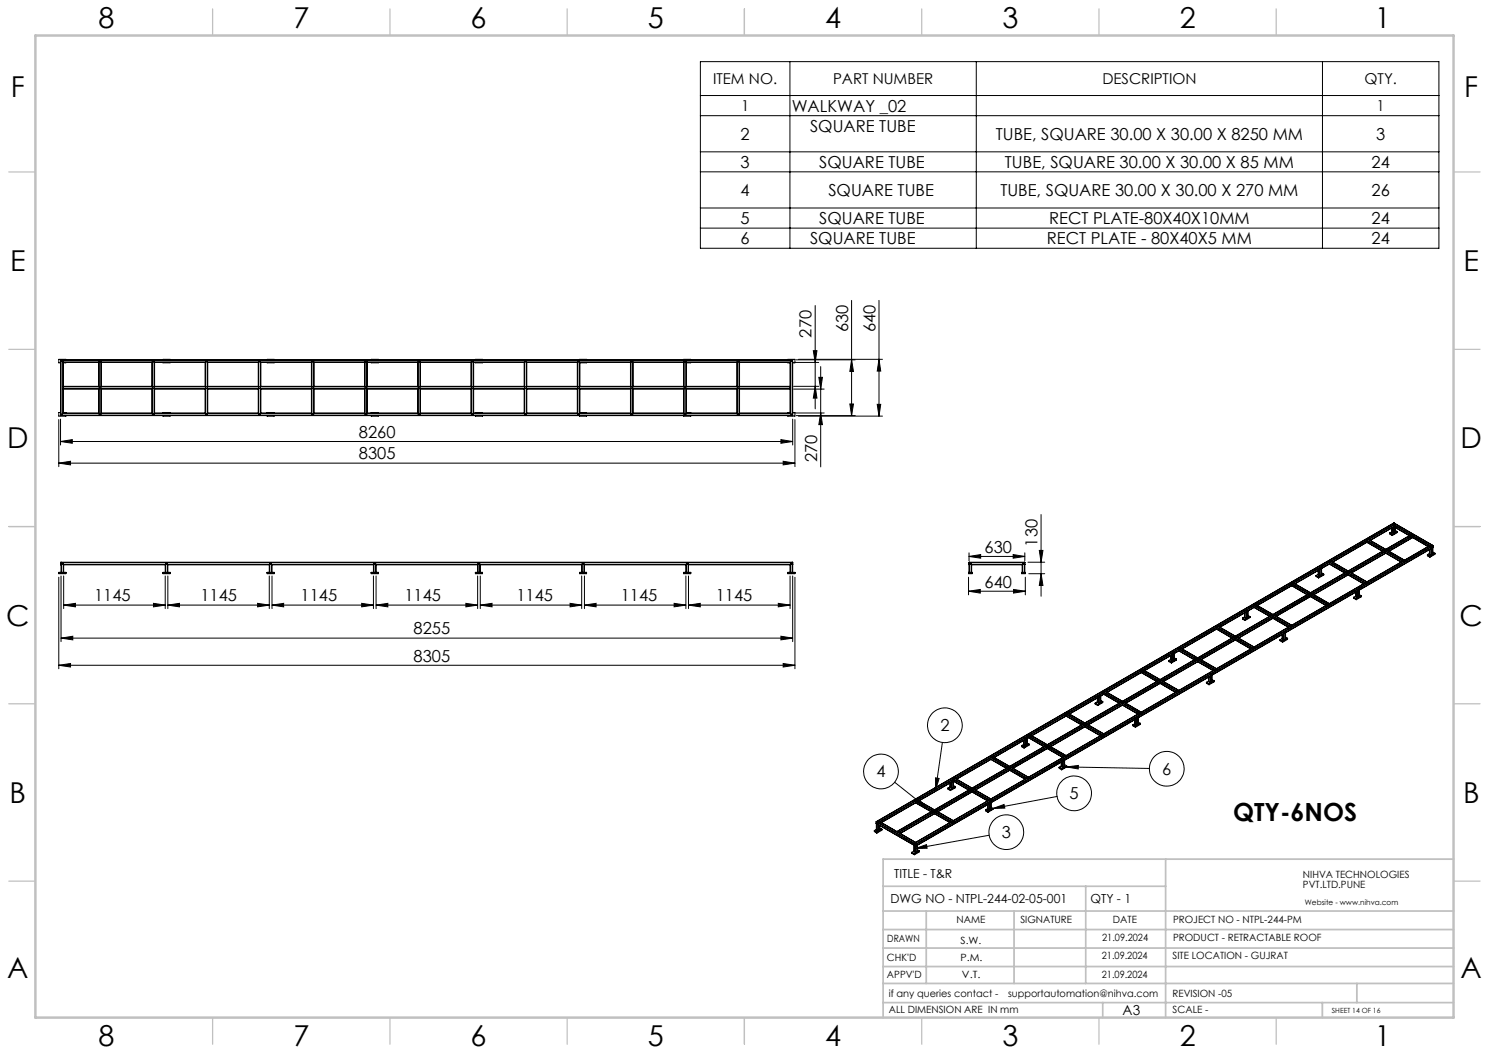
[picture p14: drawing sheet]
<svg xmlns="http://www.w3.org/2000/svg" width="420mm" height="297mm" viewBox="0 0 420 297" stroke-linecap="round" stroke-linejoin="round" font-family="sans-serif">
<defs><g id="words">
<g font-size="8.1">
<text x="27.8" y="8">8</text>
<text x="82.8" y="8">7</text>
<text x="132.8" y="8">6</text>
<text x="182.8" y="8">5</text>
<text x="232.8" y="8">4</text>
<text x="282.8" y="8">3</text>
<text x="332.8" y="8">2</text>
<text x="387.8" y="8">1</text>
<text x="3" y="27.2">F</text>
<text x="413" y="27.2">F</text>
<text x="2.8" y="76.5">E</text>
<text x="412.8" y="76.5">E</text>
<text x="2" y="126.5">D</text>
<text x="412" y="126.5">D</text>
<text x="1.7" y="176.5">C</text>
<text x="411.7" y="176.5">C</text>
<text x="2.7" y="226.5">B</text>
<text x="412.7" y="226.5">B</text>
<text x="2" y="275.7">A</text>
<text x="412" y="275.7">A</text>
<text x="27.8" y="295">8</text>
<text x="82.8" y="295">7</text>
<text x="132.8" y="295">6</text>
<text x="182.8" y="295">5</text>
<text x="232.8" y="295">4</text>
<text x="282.8" y="295">3</text>
<text x="332.8" y="295">2</text>
<text x="387.8" y="295">1</text>
</g>
<text font-size="7.1" x="347.8" y="231.7">QTY-6NOS</text>
<g font-size="4.7">
<text x="223.3" y="31.5">WALKWAY _02</text>
<text x="208.9" y="39.4">2</text>
<text x="228.5" y="37.1">SQUARE TUBE</text>
<text x="280.9" y="39.4">TUBE, SQUARE 30.00 X 30.00 X 8250 MM</text>
<text x="388.2" y="39.4">3</text>
<text x="208.9" y="47.3">3</text>
<text x="231.1" y="47.3">SQUARE TUBE</text>
<text x="283.5" y="47.3">TUBE, SQUARE 30.00 X 30.00 X 85 MM</text>
<text x="386.9" y="47.3">24</text>
<text x="208.9" y="55.2">4</text>
<text x="233.7" y="55.2">SQUARE TUBE</text>
<text x="282.2" y="55.2">TUBE, SQUARE 30.00 X 30.00 X 270 MM</text>
<text x="386.9" y="55.2">26</text>
<text x="208.9" y="63.2">5</text>
<text x="231.1" y="63.2">SQUARE TUBE</text>
<text x="295.9" y="63.2">RECT PLATE-80X40X10MM</text>
<text x="386.9" y="63.2">24</text>
<text x="208.9" y="68.8">6</text>
<text x="228.5" y="68.8">SQUARE TUBE</text>
<text x="295.3" y="68.8">RECT PLATE - 80X40X5 MM</text>
<text x="386.9" y="68.8">24</text>
<text x="228.9" y="95.2" transform="rotate(-90 228.9 95.2)">270</text>
<text x="239.2" y="93.8" transform="rotate(-90 239.2 93.8)">630</text>
<text x="246.9" y="93.8" transform="rotate(-90 246.9 93.8)">640</text>
<text x="101.2" y="123.5">8260</text>
<text x="101.2" y="129.6">8305</text>
<text x="230.5" y="130.4" transform="rotate(-90 230.5 130.4)">270</text>
<text x="277.7" y="155.9">630</text>
<text x="292.7" y="154.2" transform="rotate(-90 292.7 154.2)">130</text>
<text x="277.7" y="165.7">640</text>
<text x="26.6" y="169.6">1145</text>
<text x="56.5" y="169.6">1145</text>
<text x="84.8" y="169.6">1145</text>
<text x="114.1" y="169.6">1145</text>
<text x="145.7" y="169.6">1145</text>
<text x="175.1" y="169.6">1145</text>
<text x="201.9" y="169.6">1145</text>
<text x="116.7" y="178.9">8255</text>
<text x="116.7" y="186.6">8305</text>
<text x="265.2" y="206.2">2</text>
<text x="247.2" y="219.3">4</text>
<text x="327.8" y="218.5">6</text>
<text x="301.7" y="225.4">5</text>
<text x="282.6" y="236.4">3</text>
</g>
<g font-size="4.2">
<text x="201.2" y="23.7">ITEM NO.</text>
<text x="235" y="23.7">PART NUMBER</text>
<text x="310.9" y="23.7">DESCRIPTION</text>
<text x="384.9" y="23.7">QTY.</text>
<text x="209" y="31.3">1</text>
<text x="388.3" y="31.3">1</text>
</g>
<text font-size="3.9" x="316.7" y="286.4">A3</text>
<g font-size="3.5">
<text x="252.2" y="247.7">TITLE - T&amp;R</text>
<text x="251.2" y="254.8">DWG NO - NTPL-244-02-05-001</text>
<text x="307.6" y="254.8">QTY - 1</text>
</g>
<g font-size="2.8">
<text x="367.5" y="247.7">NIHVA TECHNOLOGIES</text>
<text x="367.5" y="250.5">PVT.LTD.PUNE</text>
<text x="269.8" y="260.4">NAME</text>
<text x="287.8" y="260.4">SIGNATURE</text>
<text x="313.9" y="260.5">DATE</text>
<text x="330.9" y="260.5">PROJECT NO - NTPL-244-PM</text>
<text x="250.3" y="265.7">DRAWN</text>
<text x="270.9" y="266.1">S.W.</text>
<text x="310.9" y="265.5">21.09.2024</text>
<text x="330.9" y="265.5">PRODUCT - RETRACTABLE ROOF</text>
<text x="250.2" y="271.1">CHK'D</text>
<text x="250.2" y="275.8">APPV'D</text>
<text x="270.9" y="271.1">P.M.</text>
<text x="271.3" y="275.8">V.T.</text>
<text x="310.8" y="270.6">21.09.2024</text>
<text x="310.8" y="275.8">21.09.2024</text>
<text x="330.7" y="270.6">SITE LOCATION - GUJRAT</text>
<text x="250.7" y="281.1">if any queries contact -</text>
<text x="284.3" y="281.1">supportautomation@nihva.com</text>
<text x="330.7" y="281.1">REVISION -05</text>
<text x="250.7" y="285.6">ALL DIMENSION ARE IN mm</text>
<text x="330.7" y="285.6">SCALE -</text>
</g>
<text font-size="2.1" x="368.1" y="255.1">Website - www.nihva.com</text>
<text font-size="2" x="375.7" y="285.6">SHEET 14 OF 16</text>
</g></defs>
<g fill="none" stroke="#000" stroke-width=".28">
<path d="M197.6 17.4h208.3v52.6h-208.3zM222.8 17.4v52.6M275.4 17.4v52.6M373 17.4v52.6M197.6 26.9h208.3M197.6 32.6h208.3M197.6 42.8h208.3M197.6 48.5h208.3M197.6 58.7h208.3M197.6 64.3h208.3M229.4 98.9h1l-.5 3.3zM229.9 86.2v29.1"/>
<path d="M240.2 84.7v32.5M247.9 84.7v32.7M16.6 118.4v13.2M17.1 101.5l.1 .1M17.1 116.3h-.5v1.1l2-.2M17.1 101.5v15.7M17.1 101.5h206.5M17.1 117.2h206.5M17.1 118.2v7.3M17.2 117.1l-.1 .1M17.2 101.6v15.5M17.2 101.6h206.2"/>
<path d="M17.2 101.6l.5 .5M17.2 117.1h206.2M17.7 102.1l.2 .1M17.7 102.1h205.3M17.7 102.1v14.5M17.7 116.6l-.5 .5M17.7 116.6h205.3M17.9 116.5l-.2 .1M17.9 109v.1M17.9 109.6v.1M17.9 102.2h9.9v6.8h-9.9M17.9 109.7h9.9v6.8h-9.9"/>
<path d="M17.9 102.2v6.8M17.9 109.1v.5M17.9 109.7v6.8M17.9 116.3l.7 .2M17.9 109.1h204.9M17.9 109.6h204.9M18.6 101.5l-2-.2v1h.5M18.6 102.2l-.7 .1M28 101.8h.5v15.1h-.5zM28.6 102.2h14.2v6.8h-14.2zM28.6 109.7h14.2v6.8h-14.2zM43 101.8h.5v15.1h-.5z"/>
<path d="M43.6 102.2h14.3v6.8h-14.3zM43.6 109.7h14.3v6.8h-14.3zM46 101.5v-.2l2 .2M46 117.2v.2l2-.2M46 102.2h2M46 116.5v-.2l2 .2M58 101.8h.5v15.1h-.5zM58.6 102.2h14.2v6.8h-14.2zM58.6 109.7h14.2v6.8h-14.2zM73 101.8h.4v15.1h-.4zM73.6 102.2h14.2v6.8h-14.2zM73.6 109.7h14.2v6.8h-14.2z"/>
<path d="M75.4 101.5v-.2l1.9 .2M75.4 117.2v.2l1.9-.2M75.4 102.2h1.9M75.4 116.5v-.2l1.9 .2M88 101.8h.5v15.1h-.5zM88.6 102.2h14.2v6.8h-14.2zM88.6 109.7h14.2v6.8h-14.2zM103 101.8h.5v15.1h-.5zM103.6 102.2h14.2v6.8h-14.2zM103.6 109.7h14.2v6.8h-14.2zM104.7 101.5v-.2l2 .2M104.7 117.2v.2l2-.2"/>
<path d="M104.7 102.2h2M104.7 116.5v-.2l2 .2M118 101.8h.5v15.1h-.5zM118.6 102.2h14.3v6.8h-14.3zM118.6 109.7h14.3v6.8h-14.3zM133 101.8h.5v15.1h-.5zM133.6 102.2h14.2v6.8h-14.2zM133.6 109.7h14.2v6.8h-14.2zM134.1 101.5v-.2l2 .2M134.1 117.2v.2l2-.2M134.1 102.2h2M134.1 116.5v-.2l2 .2"/>
<path d="M148 101.8h.4v15.1h-.4zM148.6 102.2h14.2v6.8h-14.2zM148.6 109.7h14.2v6.8h-14.2zM163 101.8h.4v15.1h-.4zM163.5 101.5v-.2l2 .2M163.5 117.2v.2l2-.2M163.6 102.2h14.2v6.8h-14.2zM163.6 109.7h14.2v6.8h-14.2zM163.6 116.3l1.9 .2M165.5 102.2l-1.9 .1M178 101.8h.5v15.1h-.5zM178.6 102.2h14.2v6.8h-14.2z"/>
<path d="M178.6 109.7h14.2v6.8h-14.2zM192.8 101.5v-.2l2 .2M192.8 117.2v.2l2-.2M193 101.8h.5v15.1h-.5zM193.6 102.2h14.3v6.8h-14.3zM193.6 109.7h14.3v6.8h-14.3zM193.6 116.3l1.2 .2M194.8 102.2l-1.2 .1M208 101.8h.5v15.1h-.5zM222.2 101.5l2-.2v1h-.6M222.2 102.2l.6 .1M222.8 116.5l.2 .1"/>
<path d="M222.8 109v.1M222.8 109.6v.1M222.8 102.2v6.8M222.8 109.1v.5M222.8 109.7v6.8M222.8 102.2h-14.2v6.8h14.2M222.8 109.7h-14.2v6.8h14.2M222.8 116.3l-.6 .2M223 102.1l-.2 .1M223 102.1v14.5M223 116.6l.4 .5M223.4 117.1l.2 .1"/>
<path d="M223.4 101.6v15.5M223.4 101.6l-.4 .5M223.6 101.5l-.2 .1M223.6 101.5v15.7M223.6 116.3h.6v1.1l-2-.2M223.6 118.2v7.3M223.8 102.2h7.1M223.8 109h7.1M223.8 109.7h8.7M223.8 116.5h8.7M224.2 118.4v13.2M224.6 101.5h16.6"/>
<path d="M224.6 117.2h16.6M225.2 101.3h23.7M225.2 117.4h23.7M229.9 109l.5 3.3h-1zM231 106.4h1l-.5 3.3zM231.5 116.5l.5 3.3h-1zM231.5 103.4v28.3M239.7 113.9h1l-.5 3.3zM240.2 101.5l.5 3.3h-1zM247.4 114h1l-.5 3.4zM247.9 101.3l.5 3.4h-1zM16.6 130.6l3.3-.5v1z"/>
<path d="M16.6 130.6h207.6M17.1 124.5l3.3-.5v1zM17.1 124.5h206.5M220.3 124l3.3 .5-3.3 .5zM220.9 130.1l3.3 .5-3.3 .5zM17.1 159.2l.1 .1M17.1 158.7v.5M17.1 158.7h206.5M17.1 159.2h206.5M17.2 158.6l-.1 .1M17.2 159.3v2.1M17.2 158.6h206.2"/>
<path d="M223.4 158.6l.2 .1M223.6 159.2h.1M223.6 158.7v2.7M273.3 156.9l3.3-.5v1zM273.3 155.9v2.3M273.3 158.7v2.7M273.3 156.9h15.8M273.3 158.7h15.8M273.4 159.3h15.6M273.4 158.6l-.1 .1M273.4 158.6h15.6M285.8 156.4l3.3 .5-3.3 .5z"/>
<path d="M289 158.6l.1 .1M289.1 155.9v2.3M289.1 158.7v2.7M289.9 158.6h4.8M293.2 155.3h1l-.5 3.3zM293.7 145.1v23.1M374.8 158.3l.3-.2 10.6 6.1-.3 .3zM375 159.1l4.3 2.5M375 159.1l-9.7 5.6 7-4.1M375 159.1l-2.2 1.2M385.4 152.2l.3-.2 10.6 6.1-.3 .2zM389.9 155.5l-4.3-2.5-9.7 5.5"/>
<path d="M390.3 155.3l-4.7-2.8-10.1 5.8M390.4 155.2l-10.1 5.8-4.9-2.7M390.9 156l4.3 2.5-4.3-2.5-9.7 5.6M392 150.3v.3l.7 .5M392 150.3l.7 .4M392.6 150.1v.1M392.6 150l-.6 .3M392.6 148.9v1.3M392.6 150.2l.4 .2M392.7 150.7v.4M393 150.4h.2M393 148.7v1.7"/>
<path d="M393.1 148.6l-6.6 3.8M393.2 147.9v.2M393.2 148.6h.1M393.2 147.5h.1M393.2 147.5l11 6.4M393.2 147.5l-146 84.2M393.2 147.5l10.9 6.3M393.2 147.9l10.2 5.9M393.2 147.5v.4M393.2 148.1v2.3M393.2 147.9l-145.2 83.8M393.2 148.1l4.7 2.8"/>
<path d="M393.2 148.6l4.3 2.5M393.2 148.6l-6.7 3.8M393.5 150.2l-.3 .2M393.6 150.1l-.1 .1M393.6 148.8l-.1 1.4M393.6 149.6l.5 .3M394.1 150l-1.4 .8-.7-.4M394.1 149.9l-1.4 .8M394.1 149.9v.3l-1.4 .9M395.6 158.3l-4.7-2.7-10.1 5.8M395.7 158.3l-10.1 5.8-4.9-2.8M398 150.8l-7.1 4.1-4.9-2.8"/>
<path d="M398 150.8l-144.9 83.7M398 150.8l.4 .3M398.4 151.1l.1 .1M398.4 151.1l-145 83.6M398.5 151.6l-.1 .1M398.5 151.6l4.3 2.6M398.5 151.6l-6.7 3.9M398.5 151.2v.4M398.5 151.2l4.7 2.7M398.5 151.6l4.3 2.5M398.5 151.2l-7.1 4.1M402.6 156.5v.3l.7 .4"/>
<path d="M402.6 156.5l.7 .3M403.2 156.2v.1M403.2 156.1l-.6 .4M403.2 155v1.3M403.2 156.3l.4 .2M403.3 156.8v.4M403.4 153.8l-7.2 4.2-4.9-2.8M403.4 153.8l-145.1 83.8M403.4 153.8h.7M403.6 156.5h.2M403.6 154.8v1.7M403.7 154.8l-20.3 11.7v1.8"/>
<path d="M404.1 153.8l.2 .1M404.1 156.3v-2l-.3 .1v2.1M404.1 156.3l-.3 .2M404.1 153.8l-145.8 84.3M404.1 156.2v.1M404.1 155.7l.6 .3M404.2 154.4l-.1 .1M404.3 154.3l-.1 .1M404.3 154.3l-146 84.4M404.3 153.9l-146 84.4M404.3 153.9v.4M404.7 156.1l-1.4 .8-.7-.3"/>
<path d="M404.7 156l-1.4 .8M404.7 156v.3l-1.4 .9M16.6 162.8v25.8M16.6 161.4h2v.4h-2zM16.6 161.6h2M17.2 180l3.3-.5v1zM17.2 162.5v18.5M17.2 180h206.4M17.4 161.4v-2.4h.5v2.4M18 170.7l3.3-.5v1zM18 162.5v9.2M18 170.7h28.6"/>
<path d="M18 161.4v-2.1h28.6v2.1M43.3 170.2l3.3 .5-3.3 .5zM46 161.4h2v.4h-2zM46 161.6h2M46.6 162.5v9.2M46.7 161.4v-2.4h.5v2.4M47.3 161.4v-2.1h28.7v2.1M47.3 170.7l3.3-.5v1zM47.3 170.7h28.7M47.3 162.5v9.2M72.7 170.2l3.3 .5-3.3 .5zM75.4 161.4h1.9v.4h-1.9z"/>
<path d="M75.4 161.6h1.9M76 162.5v9.2M76.1 161.4v-2.4h.5v2.4M76.7 170.7l3.3-.5v1zM76.7 170.7h28.6M76.7 162.5v9.2M76.7 161.4v-2.1h28.6v2.1M102 170.2l3.3 .5-3.3 .5zM104.7 161.4h2v.4h-2zM104.7 161.6h2M105.3 162.5v9.2M105.5 161.4v-2.4h.5v2.4"/>
<path d="M106.1 170.7l3.3-.5v1zM106.1 170.7h28.6M106.1 162.5v9.2M106.1 161.4v-2.1h28.6v2.1M131.4 170.2l3.3 .5-3.3 .5zM134.1 161.4h2v.4h-2zM134.1 161.6h2M134.7 162.5v9.2M134.8 161.4v-2.4h.5v2.4M135.5 161.4v-2.1h28.6v2.1M135.5 170.7l3.3-.5v1zM135.5 170.7h28.6"/>
<path d="M135.5 162.5v9.2M160.8 170.2l3.3 .5-3.3 .5zM163.5 161.4h2v.4h-2zM163.5 161.6h2M164.1 162.5v9.2M164.2 161.4v-2.4h.5v2.4M164.9 170.7l3.2-.5v1zM164.9 170.7h28.6M164.9 162.5v9.2M164.9 161.4v-2.1h28.6v2.1M190.1 170.2l3.4 .5-3.4 .5zM192.8 161.4h2v.4h-2z"/>
<path d="M192.8 161.6h2M193.5 162.5v9.2M193.6 161.4v-2.4h.5v2.4M194.2 161.4v-2.1h28.6v2.1M194.2 170.7l3.3-.5v1zM194.2 170.7h28.6M194.2 162.5v9.2M219.5 170.2l3.3 .5-3.3 .5zM220.3 179.5l3.3 .5-3.3 .5zM222.2 161.4h2v.4h-2zM222.2 161.6h2M222.8 162.5v9.2"/>
<path d="M223 161.4v-2.4h.4v2.4M223.6 162.5v18.5M224.2 162.8v25.8M273.2 161.4h1v.4h-1zM273.2 161.6h1M273.2 166.8l3.3-.5v1zM273.2 162.8v5M273.2 166.8h16M273.4 161.4v-2.4h.5v2.4M274.1 161.4v-2.1h14.2v2.1M285.9 166.3l3.3 .5-3.3 .5zM288.2 161.4h1v.4h-1z"/>
<path d="M288.2 161.6h1M288.5 161.4v-2.4h.5v2.4M289.2 162.8v5M290.2 161.8h4.5M293.7 161.8l.5 3.3h-1zM343 176.7l.3-.2 10.6 6.1-.3 .2zM347.5 179.9l-4.4-2.5-9.7 5.6M347.9 179.7l-4.8-2.7-10 5.8M347.9 179.7l-10.1 5.9-4.8-2.8M350.5 174.3v.3l.7 .4M350.5 174.3l.7 .4M351 172.9l.1 1.3"/>
<path d="M351 174l-.5 .3M351.1 174.2l.3 .2M351.1 172.9v1.3M351.2 174.7v.3M351.4 174.4h.2M351.4 172.7v1.7M351.5 172.6l-7.4 4.3M352 174.2v-2.1l-.4 .2v2.1M352 174.2l-.4 .2M352 173.6l.6 .3M352.6 174l-1.4 .8-.7-.4M352.6 173.9l-1.4 .8"/>
<path d="M352.6 173.9v.3l-1.4 .8M353.6 170.6l.3-.2 10.6 6.1-.3 .2zM358.1 173.8l-4.4-2.5-1.7 1v1.9M358.1 173.8l-4.4-2.5-9.6 5.6M358.5 173.6l-4.8-2.7-10 5.8M358.6 173.6l-10.2 5.8M361.7 179v1.3M362.1 178.8v1.7M362.1 178.7l-20.3 11.8v1.8M362.6 179.7l.6 .3M363.4 176.9l-4.3-2.5-9.7 5.6M363.4 176.9l-4.3-2.6-9.7 5.6"/>
<path d="M363.8 176.7l-4.7-2.7-10.1 5.7M363.9 176.6l-10.2 5.9M364.2 164.5l.3-.3 10.6 6.2-.3 .2zM368.7 167.7l-4.4-2.5-9.6 5.6M368.7 167.7l-4.4-2.5-9.7 5.6M369.1 167.5l-4.8-2.7-10 5.8M369.2 167.5l-10.1 5.8-4.9-2.8M370.6 167.7l9.7-5.6 4.3 2.6-4.3-2.5-9.7 5.5M371.2 162.3v.3l.7 .4M371.2 162.3l.7 .4M371.8 162.1l.1 .1M371.8 162l-.6 .3"/>
<path d="M371.9 160.9v1.3M371.9 162.2l.3 .2M371.9 162.7v.3M372.2 162.4h.2M372.2 160.7v1.7M372.7 162.2v-2.1l-.3 .2v2.1M372.7 162.2l-.3 .2M372.8 162.1l-.1 .1M372.8 161.6l.6 .3M373.4 162l-1.5 .8-.7-.4M373.4 161.9v.3l-1.5 .8M373.4 161.9l-1.5 .8"/>
<path d="M374 170.8l-4.4-2.5-9.6 5.5M374.4 170.6l-4.8-2.8-10 5.8M374.5 170.5l-10.2 5.9-4.8-2.8M379.7 161.4l-4.7-2.8-10.1 5.8M379.8 161.3l-10.2 5.9M381.8 168.4l.8 .4M381.8 168.4v.3l.8 .5M382.4 167l.1 1.3M382.4 168.1l-.6 .3M382.5 168.3l.3 .2M382.5 167v1.3M382.6 168.8v.4"/>
<path d="M382.8 168.5h.2M382.8 166.8v1.7M382.9 166.8l-20.3 11.7M383.4 168.3v-2l-.4 .1v2.1M383.4 168.3l-.4 .2M383.4 167.7l.6 .3M384 168.1l-1.4 .8-.8-.3M384 168l-1.4 .8M384 168v.3l-1.4 .9M385 164.4l-4.7-2.7-10.1 5.8M385.1 164.4l-10.1 5.8M16.6 187.6l3.3-.5v1z"/>
<path d="M16.6 187.6h207.6M220.9 187.1l3.3 .5-3.3 .5zM308.9 198.3l.7 .4M308.9 198.3v.3l.7 .4M309.5 196.9l.1 1.3M309.5 197.9l-.6 .4M309.6 198.2l.3 .1M309.6 196.8v1.4M309.6 198.7v.3M309.9 198.3h.2M309.9 196.6v1.7M310 196.6l-8.3 4.8"/>
<path d="M310.4 198.2l.1-1.9 .8-.5 4.4 2.5M310.4 198.2v-2.1l-.3 .2v2M310.4 198.2l-.3 .1M310.5 197.6l.5 .3M311 197.9v.3l-1.4 .8M311 198l-1.4 .8-.7-.4M311 197.9l-1.4 .8M311.2 195.1l.3-.2 10.6 6.1-.4 .2zM315.7 198.3l-4.4-2.5-9.7 5.6M316.1 198.1l-4.8-2.7-10 5.8M316.6 198.9l4.4 2.5M316.6 198.9l-9.6 5.6"/>
<path d="M316.6 198.9l-9.7 5.5M321.7 188.9l.4-.1 10.6 6.1-.3 .2zM326.3 192.2l-4.4-2.6-9.6 5.7 9.6-5.6 4.4 2.5M326.7 192l-4.8-2.7-10 5.7M326.7 191.9l-10.1 5.9-4.8-2.8M328.2 192.2l9.6-5.6 4.4 2.6-4.4-2.5-9.6 5.5M329.7 186.3l.7 .4M329.7 186.3v.3l.7 .4M330.3 186.1v.1M330.3 185.9l-.6 .4M330.3 184.9v1.3M330.3 186.2l.4 .1"/>
<path d="M330.4 186.7v.3M330.7 186.3h.1M330.7 184.6v1.7M331.2 186.2v-2.1l-.4 .2v2M331.2 186.2l-.4 .1M331.2 186.1v.1M331.2 185.6l.6 .3M331.6 195.3l-4.4-2.6-9.7 5.6M331.8 185.9v.3l-1.4 .8M331.8 186l-1.4 .8-.7-.4M331.8 185.9l-1.4 .8M332 195l-4.8-2.7-10 5.8"/>
<path d="M332 195l-10.1 5.9-4.8-2.8M332.4 182.8l.3-.2 10.6 6.2-.3 .1zM332.5 183.6l4.4 2.5M332.5 183.5l-9.6 5.7 7.9-4.6M332.5 183.6l-1.3 .7M332.5 183.5l4.4 2.6M337.3 185.9l-4.8-2.8-10 5.8M337.4 185.8l-10.2 5.9-4.8-2.8M338.7 186.1l9.7-5.6 4.4 2.5-4.4-2.5zM340.3 192.4v.3l.7 .4M340.3 192.4l.7 .4M340.9 191v1.3"/>
<path d="M340.9 192.1l-.6 .3M340.9 192.3l.4 .2M341 192.8v.3M341.3 192.5h.2M341.3 190.8v1.7M341.4 190.7l-20.3 11.8-.1 1.8M341.8 192.3v-2.1l-.3 .2v2.1M341.8 192.3l-.3 .2M341.8 191.7l.6 .3M342.4 192l-1.4 .8M342.4 192.1l-1.4 .8-.7-.4M342.4 192v.3l-1.4 .8"/>
<path d="M342.6 188.9l-4.8-2.7-10 5.8M342.7 188.9l-10.2 5.8-4.8-2.8M353.2 182.8l-4.8-2.7-10 5.8M353.3 182.8l-10.2 5.8-4.8-2.8M361.1 180.4v.3l.7 .4M361.1 180.4l.7 .4M361.7 180.2v.1M361.7 180.1l-.6 .3M361.7 180.3l.4 .2M361.8 180.8v.3M362.1 180.5h.1M362.6 180.3v-2l-.4 .1v2.1"/>
<path d="M362.6 180.3l-.4 .2M362.6 180.2h.1M363.2 180l-1.4 .8M363.2 180v.3l-1.4 .8M363.2 180.1l-1.4 .8-.7-.4M263.9 219.4l1 .2-1 3.1zM265.8 209.4l-1.9 13.3M268.7 219.6l.4-.2 10.6 6.1-.4 .2zM279.3 213.4l.4-.1 10.6 6.1-.4 .2zM283.8 216.7l-4.3-2.5-9.7 5.6M283.9 216.7l-4.4-2.5-9.7 5.5M284.2 216.5l-4.7-2.8-10 5.9"/>
<path d="M284.3 216.4l-10.1 5.9-4.8-2.8M288.1 210.3l.8 .4M288.1 210.3v.3l.8 .4M288.7 210.1h.1M288.7 209.9l-.6 .4M288.8 208.8v1.3M288.8 210.1l.3 .2M288.9 210.7v.3M289.1 210.3h.2M289.1 219.8l-4.3-2.5-9.7 5.5M289.1 208.6v1.7M289.2 219.7l-4.4-2.5-9.7 5.6"/>
<path d="M289.2 208.6l-8.8 5 9.7-5.6 4.4 2.6M289.5 219.6l-4.7-2.8-10.1 5.8M289.6 219.5l-10.1 5.9M289.7 210.1v-2l-.4 .2v2M289.7 210.1l-.4 .2M289.7 210.1h.1M289.7 208.3l.4-.2 4.4 2.5M289.7 209.5l.6 .4M289.9 207.3l.4-.2 10.6 6.2-.4 .1zM290.3 209.9l-1.4 .8M290.3 210l-1.4 .8-.8-.4M290.3 209.9v.3l-1.4 .8"/>
<path d="M294.9 210.4l-4.8-2.8-10 5.8M294.9 210.3l-10.1 5.8-4.8-2.7M298.8 216.4l.7 .4M298.8 216.4v.3l.7 .4M299.3 215l.1 1.2M299.3 216.1l-.5 .3M299.4 216.2l.3 .3M299.4 215v1.2M299.5 216.8v.3M299.7 216.5h.2M299.7 214.8v1.7M299.8 213.6l-4.4-2.5-9.7 5.6"/>
<path d="M300.1 213.4l-4.7-2.7-10 5.8M300.2 216.2v-2l-.3 .2v2.1M300.2 213.4l-10.1 5.8-4.8-2.8M300.2 216.2l-.3 .3M300.3 216.2h-.1M300.3 215.6l.6 .4M300.5 201.2l.4-.2 10.6 6.1-.3 .2zM300.7 202l4.3 2.5M300.7 202l-9.7 5.5M300.7 201.9l4.4 2.5M300.8 216.3l3.4-.4-.1 1zM300.8 216.3l23.4 .4"/>
<path d="M300.9 216l-1.4 .8M300.9 216v.3l-1.4 .8M300.9 216.1l-1.4 .8-.7-.4M301.2 201.1l4.8 2.8M305.4 204.3l-4.7-2.8-10 5.8M305.5 204.2l-10.1 5.8M310.4 207.5l-4.4-2.5-9.6 5.6M310.4 207.5l-4.4-2.5-9.7 5.6M310.8 207.3l-4.8-2.7-10 5.8M310.8 207.3l-10.1 5.8M319.5 204.4l.8 .4M319.5 204.4v.3l.8 .4"/>
<path d="M320.1 203v1.3M320.1 204.1l-.6 .3M320.1 204.3l.4 .2M320.3 204.8v.3M320.5 204.5h.2M320.5 202.8v1.7M321 204.3v-2.1l-.3 .2v2.1M321 204.3l-.3 .2M321.1 203.7l.6 .3M321.3 201.2l-4.7-2.8-10 5.9M321.5 201.1l-10.2 5.9-4.8-2.8M321.7 204l-1.4 .8"/>
<path d="M321.7 204.1l-1.4 .8-.8-.4M321.7 204v.3l-1.4 .8M246.6 234.3v.3l.7 .4M246.6 234.3l.7 .4M247.2 232.2v.1M247.2 231.8v.4M247.2 231.8l11.1 6.5M247.2 232.2l11.1 6.5M247.2 232.3v1.8M247.2 233.9l-.6 .4M247.2 234.1v-2l.4 .2v2M247.2 234.1l.4 .2"/>
<path d="M247.3 231.7l-.1 .1M247.3 234.7v.3M247.3 231.7l11 6.4M247.3 231.7h.7M247.6 234.3h.2M247.7 232.6l10.1 5.8M247.8 232.6v1.7M248 231.7h.1M248 231.7l10.3 5.9M248.1 234.1l-.3 .2M248.1 232.8v1.3M248.1 233.5l.6 .4"/>
<path d="M248.7 233.9l-1.4 .8M248.7 234l-1.4 .8-.7-.4M248.7 233.9v.3l-1.4 .8M252.3 220.6l9 7.1M253 234.5h.1M253.1 234.5l.3 .2M253.1 234.6h-.1M253.4 234.8h.1M253.9 235.1l9.7-5.6 4.4 2.5-4.4-2.5-9.7 5.6M258.1 225.7l.3-.2 10.7 6.1-.4 .2zM258.2 239.3l3.1-1.1 .2 1.1zM258.3 238.1v.2"/>
<path d="M258.3 238.7h.1M258.3 237.6h.1M258.3 226.4l4.3 2.5M258.3 226.4l-9.7 5.6M258.3 237.6v.5M258.3 238.3v.4M258.8 239.6l.5 .4M259 225.3l2.3 2.4-2.9-1.6zM259.3 240l-1.4 .8M259.3 240v.3l-1.4 .8M263 228.7l-4.7-2.7-10.1 5.8M263.1 228.7l-10 5.9"/>
<path d="M267.4 222.3l.7 .4M267.4 222.3v.3l.7 .4M268 220.8v1.3M268 221.9l-.6 .4M268 222.1l.4 .2M268.1 222.7v.3M268.3 231.8l-4.7-2.7-10.1 5.7-.1-.1M268.4 222.3h.1M268.4 220.6v1.7M268.4 231.7l-10.1 5.9M268.5 220.6l-9.3 5.3 9.7-5.6 4.3 2.5-4.3-2.5v1.8M268.9 220.1h.1"/>
<path d="M268.9 220.1l-.4 .2v2M268.9 220.1v2M268.9 222.1l-.4 .2M268.9 221.5l.6 .4M269.5 221.9l-1.4 .8M269.5 222l-1.4 .8-.7-.4M269.5 221.9v.3l-1.4 .8M273.6 222.6l-4.7-2.7-10.1 5.8M273.7 222.6l-10.1 5.8-4.8-2.8M278 228.4v.3l.7 .4M278 228.4l.7 .4M278.6 225.9l-4.4-2.5-9.7 5.5"/>
<path d="M278.6 228.2h.1M278.6 228.1l-.6 .3M278.6 225.9l-4.4-2.6-9.7 5.6M278.6 226.9v1.3M278.6 228.2l.4 .3M278.7 228.8v.3M278.9 225.7l-4.7-2.7-10 5.7M279 228.5h.2M279 226.8v1.7M279 235.6l-20.8 3.7M279 225.6l-10.1 5.9-4.8-2.8M279 226.7l-20.2 11.7-.1 1.8"/>
<path d="M279.5 228.2v-2l-.3 .2v2.1M279.5 228.2l-.3 .3M279.5 228.2h.1M279.5 227.6l.6 .4M280.1 228l3.1-1.1 .2 1zM280.1 228l-1.4 .8M280.1 228.1l-1.4 .8-.7-.4M280.1 228v.3l-1.4 .8M298.2 224.6l-18.1 3.4M257.2 240.4v.3l.7 .4M257.2 240.4l.7 .4M257.8 240.2h.1"/>
<path d="M257.8 240.1l-.6 .3M257.8 240.2v-2l.4 .2v2M257.8 240.2l.4 .2M257.9 240.8v.3M258.2 240.4h.2M258.7 240.2v-2l-.3 .2v2M258.7 240.2l-.3 .2M259.3 240.1l-1.4 .8-.7-.4"/>
<circle cx="248.5" cy="217.6" r="4.9"/>
<circle cx="266.5" cy="204.6" r="4.9"/>
<circle cx="329.1" cy="216.8" r="4.9"/>
<circle cx="283.8" cy="234.7" r="4.9"/>
<circle cx="303" cy="223.8" r="4.9"/>
</g>
<g fill="none" stroke="#c0c0c0" stroke-width=".35">
<path d="M60 2.5v7.5M110 2.5v7.5M160 2.5v7.5M210 2.5v7.5M260 2.5v7.5M310 2.5v7.5M360 2.5v7.5M2.5 48.5h7.5M410 48.5h7.5M2.5 98.5h7.5M410 98.5h7.5M2.5 148.5h7.5"/>
<path d="M410 148.5h7.5M2.5 198.5h7.5M410 198.5h7.5M2.5 248.5h7.5M410 248.5h7.5M60 287v7.5M110 287v7.5M160 287v7.5M210 287v7.5M260 287v7.5M310 287v7.5M360 287v7.5"/>
</g>
<g fill="none" stroke="#c0c0c0" stroke-width=".5">
<path d="M249.1 257h160.9M249.1 250h79.7M261.3 257v20.4M286 257v20.4M306.2 250v27.4M328.8 242.3v44.7M410 242.3h-160.9v44.7M249.1 272.6h160.9M249.1 267.4h160.9M249.1 262.2h160.9M249.1 277.4h160.9M382.7 277.4v5.4"/>
<path d="M249.1 282.8h160.9M311 282.8v4.2M373 282.8v4.2"/>
</g>
<path d="M10 10h400v277h-400z" fill="none" stroke="#c0c0c0" stroke-width=".7"/>
<g fill="#000">
<path d="M229.4 98.9h1l-.5 3.3zM229.9 109l.5 3.3h-1zM231 106.4h1l-.5 3.3zM231.5 116.5l.5 3.3h-1zM240.2 101.5l.5 3.3h-1zM239.7 113.9h1l-.5 3.3z"/>
<path d="M247.9 101.3l.5 3.4h-1zM247.4 114h1l-.5 3.4z"/>
<path d="M17.1 124.5l3.3-.5v1zM220.3 124l3.3 .5-3.3 .5z"/>
<path d="M220.9 130.1l3.3 .5-3.3 .5zM16.6 130.6l3.3-.5v1z"/>
<path d="M273.3 156.9l3.3-.5v1zM285.8 156.4l3.3 .5-3.3 .5zM273.2 166.8l3.3-.5v1zM285.9 166.3l3.3 .5-3.3 .5zM18 170.7l3.3-.5v1zM43.3 170.2l3.3 .5-3.3 .5zM47.3 170.7l3.3-.5v1zM72.7 170.2l3.3 .5-3.3 .5zM76.7 170.7l3.3-.5v1zM102 170.2l3.3 .5-3.3 .5zM106.1 170.7l3.3-.5v1zM131.4 170.2l3.3 .5-3.3 .5zM135.5 170.7l3.3-.5v1zM160.8 170.2l3.3 .5-3.3 .5zM164.9 170.7l3.2-.5v1zM190.1 170.2l3.4 .5-3.4 .5zM16.6 187.6l3.3-.5v1zM220.9 187.1l3.3 .5-3.3 .5z"/>
<path d="M194.2 170.7l3.3-.5v1zM219.5 170.2l3.3 .5-3.3 .5z"/>
<path d="M220.3 179.5l3.3 .5-3.3 .5zM17.2 180l3.3-.5v1z"/>
<path d="M293.7 161.8l.5 3.3h-1zM293.2 155.3h1l-.5 3.3z"/>
<path d="M258.2 239.3l3.1-1.1 .2 1.1zM280.1 228l3.1-1.1 .2 1zM300.8 216.3l3.4-.4-.1 1zM259 225.3l2.3 2.4-2.9-1.6zM263.9 219.4l1 .2-1 3.1z"/>
</g>
<use href="#words"/>
</svg>
